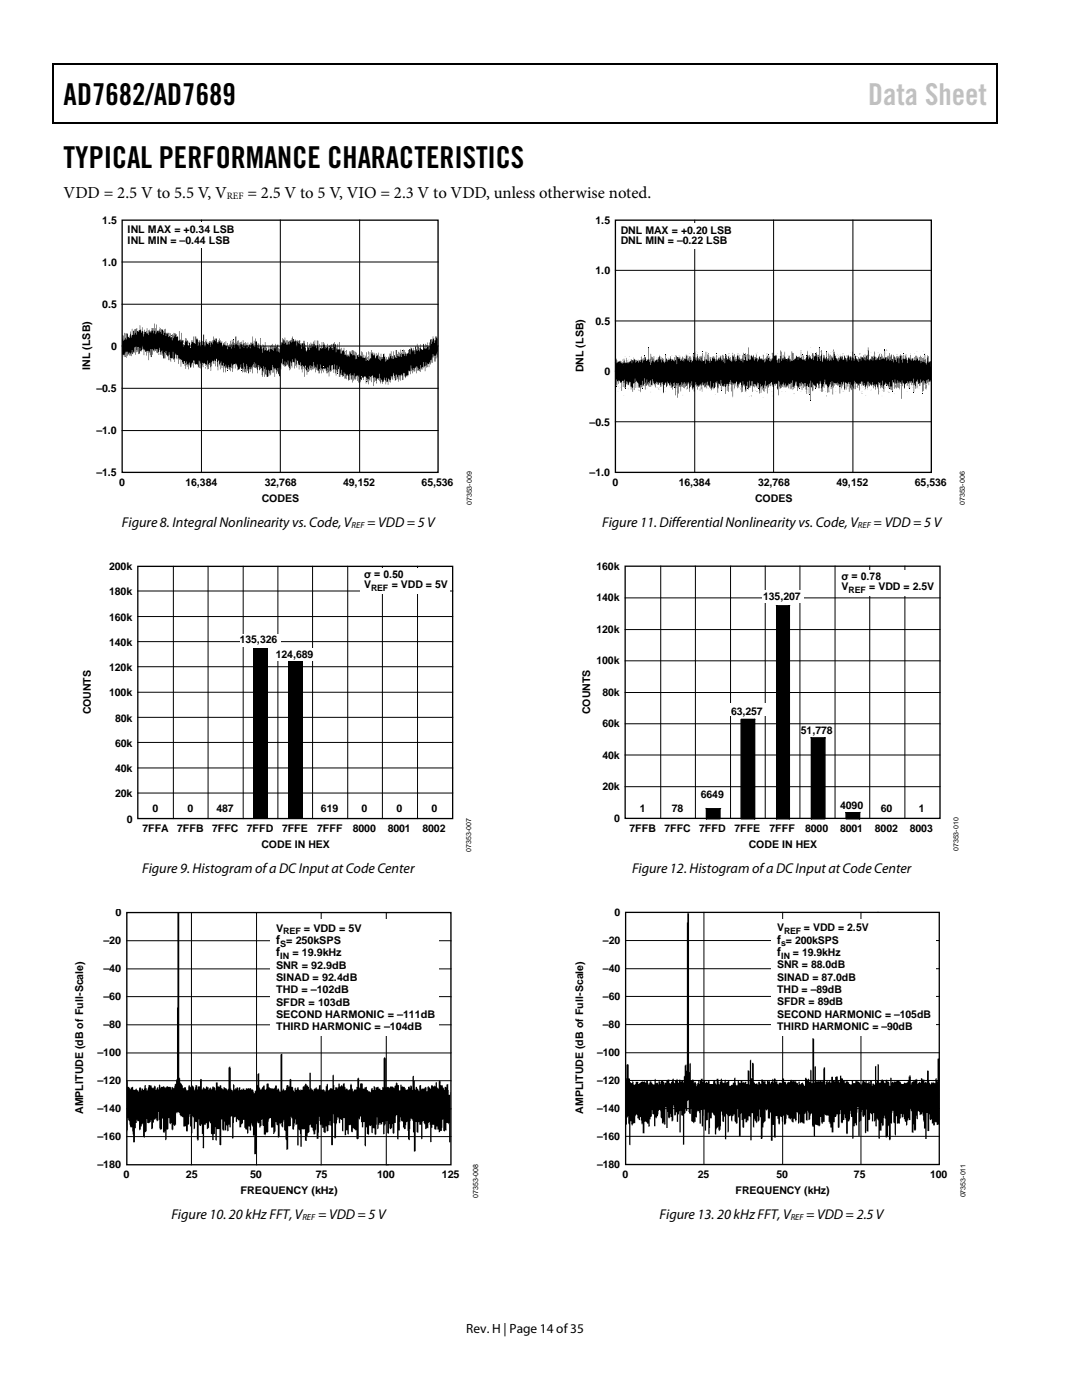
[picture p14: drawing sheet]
<svg xmlns="http://www.w3.org/2000/svg" width="216mm" height="279mm" viewBox="0 0 216 279" stroke-linecap="round" stroke-linejoin="round" font-family="sans-serif">
<defs><g id="words">
<g font-size="6">
<text x="12.7" y="20.9">AD7682/AD7689</text>
<text x="12.7" y="33.6">TYPICAL PERFORMANCE CHARACTERISTICS</text>
</g>
<text font-size="6" fill="#c1c1c1" x="173.2" y="20.9">Data Sheet</text>
<g font-size="3.3">
<text x="12.7" y="39.5">VDD = 2.5 V to 5.5 V, V</text>
<text x="49.4" y="39.5">= 2.5 V to 5 V, VIO = 2.3 V to VDD, unless otherwise noted.</text>
</g>
<g font-size="2.8">
<text x="24.3" y="105.2">Figure 8. Integral Nonlinearity vs. Code, V</text>
<text x="73.3" y="105.2">= VDD = 5 V</text>
<text x="120.1" y="105.2">Figure 11. Differential Nonlinearity vs. Code, V</text>
<text x="174.3" y="105.2">= VDD = 5 V</text>
<text x="28.4" y="174.3">Figure 9. Histogram of a DC Input at Code Center</text>
<text x="126.1" y="174.2">Figure 12. Histogram of a DC Input at Code Center</text>
<text x="34.2" y="243.4">Figure 10. 20 kHz FFT, V</text>
<text x="63.5" y="243.4">= VDD = 5 V</text>
<text x="131.6" y="243.3">Figure 13. 20 kHz FFT, V</text>
<text x="160.9" y="243.3">= VDD = 2.5V</text>
</g>
<text font-size="2.7" x="93" y="266">Rev. H | Page 14 of35</text>
<g font-size="2.5">
<text x="55.1" y="188.4">f</text>
<text x="55.1" y="190.9">f</text>
<text x="155" y="188.4">f</text>
<text x="155" y="190.8">f</text>
</g>
<text font-size="2.2" x="16.6" y="222.3" transform="rotate(-90 16.6 222.3)">AMPLITUDE (dB of Full-Scale)</text>
<g font-size="2.1">
<text x="20.4" y="44.7">1.5</text>
<text x="25.5" y="46.5">INL MAX = +0.34 LSB</text>
<text x="118.8" y="44.7">1.5</text>
<text x="123.9" y="46.7">DNL MAX = +0.20 LSB</text>
<text x="20.4" y="53.1">1.0</text>
<text x="25.5" y="48.6">INL MIN = –0.44 LSB</text>
<text x="123.9" y="48.8">DNL MIN = –0.22 LSB</text>
<text x="118.8" y="54.8">1.0</text>
<text x="20.4" y="61.5">0.5</text>
<text x="118.8" y="64.8">0.5</text>
<text x="22.2" y="69.9">0</text>
<text x="18" y="73.8" transform="rotate(-90 18 73.8)">INL (LSB)</text>
<text x="116.4" y="74.3" transform="rotate(-90 116.4 74.3)">DNL (LSB)</text>
<text x="120.6" y="74.9">0</text>
<text x="19.2" y="78.2">–0.5</text>
<text x="19.2" y="86.6">–1.0</text>
<text x="117.7" y="85">–0.5</text>
<text x="19.2" y="95">–1.5</text>
<text x="117.7" y="95">–1.0</text>
<text x="23.8" y="96.9">0</text>
<text x="37" y="96.9">16,384</text>
<text x="52.2" y="100.1">CODES</text>
<text x="52.8" y="96.9">32,768</text>
<text x="68.5" y="97">49,152</text>
<text x="84.1" y="97">65,536</text>
<text x="122.2" y="96.9">0</text>
<text x="135.4" y="96.9">16,384</text>
<text x="150.7" y="100.1">CODES</text>
<text x="151.3" y="96.9">32,768</text>
<text x="166.9" y="97">49,152</text>
<text x="182.6" y="97">65,536</text>
<text x="21.8" y="113.8">200k</text>
<text x="119" y="113.8">160k</text>
<text x="21.8" y="118.8">180k</text>
<text x="72.6" y="115.3">σ = 0.50</text>
<text x="72.6" y="117.4">V</text>
<text x="78.2" y="117.4">= VDD = 5V</text>
<text x="152.3" y="119.8">135,207</text>
<text x="167.9" y="115.7">σ = 0.78</text>
<text x="167.9" y="117.8">V</text>
<text x="173.4" y="117.8">= VDD = 2.5V</text>
<text x="21.8" y="123.9">160k</text>
<text x="119" y="120">140k</text>
<text x="21.8" y="128.9">140k</text>
<text x="47.9" y="128.4">135,326</text>
<text x="55" y="131.3">124,689</text>
<text x="119" y="126.3">120k</text>
<text x="21.8" y="133.9">120k</text>
<text x="119" y="132.6">100k</text>
<text x="18.1" y="142.6" transform="rotate(-90 18.1 142.6)">COUNTS</text>
<text x="21.8" y="139">100k</text>
<text x="117.8" y="142.5" transform="rotate(-90 117.8 142.5)">COUNTS</text>
<text x="120.2" y="138.9">80k</text>
<text x="145.9" y="142.7">63,257</text>
<text x="23" y="144">80k</text>
<text x="23" y="149">60k</text>
<text x="120.2" y="145.1">60k</text>
<text x="159.8" y="146.5">51,778</text>
<text x="23" y="154.1">40k</text>
<text x="120.2" y="151.4">40k</text>
<text x="23" y="159.1">20k</text>
<text x="120.2" y="157.7">20k</text>
<text x="139.9" y="159.3">6649</text>
<text x="167.7" y="161.4">4090</text>
<text x="25.3" y="164.2">0</text>
<text x="28.4" y="166">7FFA</text>
<text x="30.5" y="162.1">0</text>
<text x="35.4" y="166">7FFB</text>
<text x="37.4" y="162.1">0</text>
<text x="42.3" y="166">7FFC</text>
<text x="43.2" y="162.1">487</text>
<text x="49.3" y="166">7FFD</text>
<text x="56.3" y="166">7FFE</text>
<text x="63.3" y="166">7FFF</text>
<text x="64" y="162.1">619</text>
<text x="70.4" y="166">8000</text>
<text x="72.2" y="162.1">0</text>
<text x="77.4" y="166">8001</text>
<text x="79.1" y="162.1">0</text>
<text x="84.3" y="166">8002</text>
<text x="86.1" y="162.1">0</text>
<text x="122.5" y="164">0</text>
<text x="125.6" y="166">7FFB</text>
<text x="127.7" y="162.1">1</text>
<text x="132.6" y="166">7FFC</text>
<text x="134.1" y="162.1">78</text>
<text x="139.5" y="166">7FFD</text>
<text x="146.5" y="166">7FFE</text>
<text x="153.6" y="166">7FFF</text>
<text x="160.7" y="166">8000</text>
<text x="167.6" y="166">8001</text>
<text x="174.6" y="166">8002</text>
<text x="175.8" y="162.1">60</text>
<text x="181.6" y="166">8003</text>
<text x="183.3" y="162.1">1</text>
<text x="52.2" y="169.2">CODE IN HEX</text>
<text x="149.4" y="169.2">CODE IN HEX</text>
<text x="23" y="182.9">0</text>
<text x="55.1" y="185.9">V</text>
<text x="60.6" y="185.9">= VDD = 5V</text>
<text x="122.6" y="182.9">0</text>
<text x="155" y="185.9">V</text>
<text x="160.4" y="185.9">= VDD = 2.5V</text>
<text x="20.6" y="188.5">–20</text>
<text x="57.1" y="188.4">= 250kSPS</text>
<text x="58.4" y="190.9">= 19.9kHz</text>
<text x="120.3" y="188.4">–20</text>
<text x="156.8" y="188.4">= 200kSPS</text>
<text x="158.2" y="190.8">= 19.9kHz</text>
<text x="20.6" y="194.1">–40</text>
<text x="55.1" y="193.3">SNR = 92.9dB</text>
<text x="55.1" y="195.8">SINAD = 92.4dB</text>
<text x="120.3" y="194">–40</text>
<text x="155" y="193.3">SNR = 88.0dB</text>
<text x="155" y="195.7">SINAD = 87.0dB</text>
<text x="20.6" y="199.7">–60</text>
<text x="55.1" y="198.2">THD = –102dB</text>
<text x="55.1" y="200.7">SFDR = 103dB</text>
<text x="55.1" y="203.2">SECOND HARMONIC = –111dB</text>
<text x="120.3" y="199.6">–60</text>
<text x="155" y="198.2">THD = –89dB</text>
<text x="155" y="200.7">SFDR = 89dB</text>
<text x="155" y="203.1">SECOND HARMONIC = –105dB</text>
<text x="20.6" y="205.2">–80</text>
<text x="55.1" y="205.6">THIRD HARMONIC = –104dB</text>
<text x="120.3" y="205.2">–80</text>
<text x="155" y="205.6">THIRD HARMONIC = –90dB</text>
<text x="19.4" y="210.8">–100</text>
<text x="119.2" y="210.8">–100</text>
<text x="19.4" y="216.4">–120</text>
<text x="119.2" y="216.4">–120</text>
<text x="119.2" y="222">–140</text>
<text x="19.4" y="222">–140</text>
<text x="19.4" y="227.6">–160</text>
<text x="116.4" y="222.3" transform="rotate(-90 116.4 222.3)">AMPLITUDE (dB of Full-Scale)</text>
<text x="119.2" y="227.5">–160</text>
<text x="19.4" y="233.2">–180</text>
<text x="119.2" y="233.1">–180</text>
<text x="24.7" y="235.1">0</text>
<text x="37.1" y="235.1">25</text>
<text x="48" y="238.3">FREQUENCY (kHz)</text>
<text x="49.9" y="235.1">50</text>
<text x="63" y="235.1">75</text>
<text x="75.2" y="235.1">100</text>
<text x="88.2" y="235.1">125</text>
<text x="124.2" y="235">0</text>
<text x="139.3" y="235">25</text>
<text x="146.8" y="238.2">FREQUENCY (kHz)</text>
<text x="154.9" y="235">50</text>
<text x="170.4" y="235">75</text>
<text x="185.6" y="235">100</text>
</g>
<text font-size="1.9" x="45.3" y="39.7">REF</text>
<g font-size="1.8">
<text x="70.1" y="105.4">REF</text>
<text x="171.2" y="105.4">REF</text>
<text x="74" y="117.9">REF</text>
<text x="169.3" y="118.3">REF</text>
<text x="55.9" y="188.9">S</text>
<text x="55.9" y="191.4">IN</text>
<text x="56.5" y="186.5">REF</text>
<text x="155.9" y="188.9">s</text>
<text x="155.9" y="191.3">IN</text>
<text x="156.4" y="186.4">REF</text>
<text x="60.4" y="243.5">REF</text>
<text x="157.8" y="243.5">REF</text>
</g>
<g font-size="1.4">
<text x="94.1" y="100.9" transform="rotate(-90 94.1 100.9)">07353-009</text>
<text x="192.5" y="100.9" transform="rotate(-90 192.5 100.9)">07353-006</text>
<text x="94" y="169.9" transform="rotate(-90 94 169.9)">07353-007</text>
<text x="191.3" y="169.9" transform="rotate(-90 191.3 169.9)">07353-010</text>
<text x="95.4" y="239" transform="rotate(-90 95.4 239)">07353-008</text>
<text x="192.6" y="239" transform="rotate(-90 192.6 239)">07353-011</text>
</g>
</g></defs>
<path d="M10.5 12.7h.3v1h-.3zM10.5 12.7h.3v.3h-.3zM133.3 12.7h.3v.3h-.3zM198.8 12.7h.2v1h-.2zM198.8 12.7h.2v.3h-.2zM10.5 24.4h.3v.2h-.3zM133.1 24.4h.2v.2h-.2zM198.8 24.4h.2v.2h-.2z" fill="#000"/>
<path d="M10.7 13.7v10.7M10.8 12.8h122.5M133.6 12.8h65.2M198.9 13.7v10.7M10.8 24.5h188" fill="none" stroke="#000" stroke-width=".25"/>
<g fill="#000">
<path d="M31.7 70.5l.1 .3z" fill-rule="evenodd"/>
<path d="M31.8 65.4v.1z" fill-rule="evenodd"/>
<path d="M34.1 66.9h.2v.1h-.2z" fill-rule="evenodd"/>
<path d="M36.6 67.9l.1 .1v.4z" fill-rule="evenodd"/>
<path d="M24.4 66.9l.2 1.1v-1l.2 .8v-1.4l.1 1.3 .2-.4v-.8h.2v1.2v-1l.2-.2v.7h.2l.2 .3v-.5l.2-.8 .1 1.2 .1-1.8 .1 1.3h.2v-.9l.1 .1 .1 .7v-1.1l.2 .7v-.7l.1-.1 .2 1.2v-1.3l.1 .6 .2-.1 .1 .3v-.4h.2v-1l.1 1 .2-.2v.7l.1-.2v-.9l.1 .8a.57 .57 0 0 1 .2 .8v.3l.2-1.4 .1 .5h.2l.1-.2v.4h.1v-1l.1 1.1a.51 .51 0 0 0 .2-.7l.1 1v-1.1l.2 .5 .1-.2 .2 .2 .1-.8h.1v.5l.2-.5 .1 1 .2-1.9v1.5l.2-.6v1.2l.1-.4 .1-1.5v1.3l.4-.1-.1 .3h.2v-.7l.2 .7 .1-.8v1.1l.1-.9h.1l.2 .1 .1 1.1 .1-1.2 .1 .7h.2l.1-.8-.1 1.4h.2l.1-.6v.3l.1-.3h.2v.9l.2-.9v.6l.2 .1v-.6v.9l.3-.2v.7l.1-1.2 .3 .8v-1.1l.1 .1 .1 .7 .1-.7 .1 .8 .1-.6 .1 .5 .2-.1v.9l.2-.1 .1-1.8v1.8l.3-.2 .1 .5v-1.8v1.5l.2 .1 .1-.2v1.4h.1v-.6l.1 .3h.2l.1-1.5 .1 .8 .2-.7v.5l.2-.1 .1 1.2 .1-.2-.1-.7 .1 .2h.2v1h.2l.1-1.5 .1 .4h.1l.1-.4 .1 .5v-1.3l.1 1.4 .2-.1 .1-1.3 .1 1.5v-1.5v.6l.1-.1 .3 .1v1.4l.2-1.2 .1 .5 .1-.5v1.2l.2-1.1h.3v.8h.1l.1-2h.1l.1 2.3 .1-1.1 .2 1.1 .1-1.4v.7l.1-.2v.4h.2l.1-.2v.4l.2-.4v-.3h.2l-.1 1.1h.1v-1.1l.3 .3 .1-.5 .1 .8 .2-1.6v.7l.1 .1 .1-.3v.5h.1v-.5h.3l-.1 .7h.3v.3v-.7l.2 .4 .1-.8 .1 .9 .1-.5 .2 .5 .1-.3v1h.2l.1-.7v.4h.2v-.5l.2 .8 .1-1v1h.2l.1-.7v1.3l.1-.1v-.5l.5 .1v-1.2l.2 1.6 .1-1.8 .1 1.4 .2-1.4v1l.2-.4v.9h.1l.1-2.2h.1v1.6h.1l.2-.7 .1 .9 .1-1 .1 1.3 .1-.8v1.2l.1-1.3 .2 .3v-.4l.4 1v-1.3l.1 .6v.9l.1-1 .1 .7h.2l.1-.8 .2 1.2v-.6h.2l-.1-.5 .1 .8h.2v-.4l.1-.1 .2 .8v-1.1v.5l.2-.5 .2 .2v-1.5l.2 2 .1-1.1v1.2h.2v-1.7l.1 .7 .3-.1v1.2l.2-.9v.7l.2-.5-.1 .8 .2 .2 .1-2.2 .1 1.5 .1 .2h.1l.1 1.3 .1-1.7 .1 .7 .1-.5 .2 .2 .1 .8v-1.6v1.6l.2-.8 .1 .9 .3-.1-.1-.6 .2-.1-.1 .5h.2v.5l.1-1.1 .2-.1 .1 .7v-.9l.1 .9 .2 .2v-1.3v.6h.2l-.2 .1 .1 .7h.2l-.1-.9h.2v.4h.2v-.9v.6l.1-.1 .1 .1 .1 .9v-1.2l.2-.2v1.5l.2-.7v.9l.1-1.3 .3-.2v-.6l.1 .2 .2-.1v-1l.1 .5 .1-.2 .1 .9 .2-1.2 .1 1 .1-.5 .1 .1v.8h.1v-.9l.1 .8 .2-.7 .1 .7 .1-.7 .2 .2v-.4l.2 .6 .1-1.3 .1 1.1 .1-.1v-.4h.2v.5l.1-.5 .1 .4 .1-.2 .2 .2v1l.1-1.2 .2 .5 .1-.4v.6h.1v-.7h.2v.9h.2l.1-.3v1.1v-1.1a.31 .31 0 0 0 .4-.1 .31 .31 0 0 0-.1-.4l.1 1.2 .3-1.2v1.4h.1v-.6v1.3h.2v-.2h.1v-1.6l.1 1 .2-.1 .1 .7v-1.3l.3 .8v-1l.2 .9v-.7l.1 .1 .1 .4v-.2h.1l-.1-.3h.1v-.4h.1l.1 1 .1-1.3 .1 1 .3 .6 .1-1.6 .1 1 .1-.9 .1 1.9h.2v-1.3v.9l.2-.1 .1-.4 .1 .6v-1.3l.2 1.2 .2-1.2v.5v-.3l.2 .3v.8l.1-.4h.2v.2l.2-.1v-.7v.6l.2-.1 .1 .8v-.4h.2l-.1-.6 .2 .2 .1-.3v.4l.1 .3v-.8h.2v.7l.2 .5v-1.4l.2 .1 .1-.3v.9v-.5h.2l.1 1.6v-1l.3 .5v-1.2l.1 .1v1.1l.2-.1v-1.4h.1v1.6l.2-.3v1h.2v-1.2l.1 .7 .3-.2 .1-.5 .1 1.4h.1l.1-.2v.3l.2-1v1.3l.2-.6 .1 .5 .2-.2v-.8l.1 1.1v-1.1l.2 .5h.2v-.7v.9l.2 .1v-1v1l.1-1 .2 .2 .1 .9 .2-.8 .1 1.5v-1.3l.1 1.2v-.7h.3v.3l.1 .1v-.7l.1 .6h.2v-.3v.2h.2l.1-1v1.1l.2-.9v1.1l.2-.1v-.5v.6h.2v-.4h.1l.2 1 .1-1.7v1.2l.1 .4 .1-.1 .1 .2 .1-1v.9l.2-.3v-1.3l.1 1.2h.1l.1-1.6v.7h.2l.1-.3v.6h.2v-.5l.1 .5 .1-.3 .1 .9 .2-1v.6l.3-.1v-.2l.1 .8 .1-1.2 .1 1.4 .2-.5v.7l.1-1.4 .1 1.1 .1-.4h.1v.3h.2l-.1-1h.3v.6l.1 .1 .1-.2v1.1l.1-.9 .1 .7 .1-.3 .3 .1v-.6l.2 .3h.1l-.1-.9h.2v.4l.1 .1v-1l.1 1.4 .2-.5 .1 .6v-1.5l.1 1.5 .1-.7h.2l.1 .5 .1-1.5h.1v1.5l.1-.8 .1 .4 .2 .1v-.9l.1 1 .1-.8 .2 .8v-1.4l.1 1.5 .2-1.2 .1 .1v.4h.2v-.8l.1 1.2 .1-1.1 .2 .7 .1-.3v.8l.2-.6 .2 .1v-.7h.2l-.1 .5 .1-.1v-.6h.2v1v-.9h.2v-.5l.2 .3v.5l.2-.2v-.5l.2 .7 .2-.2v.8v-1.6h.2v.8h.1l.1-1.3 .1 1.4 .1-.9 .1 .1v.7l.2-.5 .1 .7 .1-1.4 .1 1h.2v.2l.2-.1v-1.2l.2 .1 .2 .9 .1-1 .1 1 .1-.1v-.7l.2 .4 .1-.5v.4h.2l-.1 .6 .2 .1-.1-1.4h.1l.1 .7 .1-1.4 .2 .9v-.9h.2l.1 .5v-1.1v.6l.2-.2 .1 .9v-.5h.2v-.8h.2v.4l.1-.4 .2 2-.1 2.2-.2-.7v.9l-.2-.5v1.1h-.2v-1.1h-.2l-.1 .3v-.7v1.8l-.1-1.1-.2 .9-.2-.3v.9l-.2-.5-.1 .1 .1 .9-.2-.1 .1-.5-.2-.2-.1 .8-.2-.4-.1 .5v-1.1l-.2 1.8-.1-1.1-.2 .4v-1.2l-.1 1.5h-.1v-.4h-.1v.4h-.1l-.2-.9-.1 1.4-.1-.6-.1 .4-.1-.1v-.4l-.2 .5-.1-.8v1.3l-.1-1.4h-.1v.3h-.2v.7l-.1-.6v.7l-.3-.7-.1 1-.1-1-.2 .6v-1.2v1.8l-.2-.7-.2 .1-.1 .8 .1-.8-.2-.1v1.1l-.1-.2-.1 .2-.2-.2-.1 .6-.1-1-.2 .6v-.7l-.2 1.5-.1-.9-.2-.3v.2h-.2v1.1l-.1-1.1-.2 .9-.1-.9-.1 1.3-.1-1-.1 .1v.4h-.1v-.9h-.1v1l-.2 .2v-.7l-.3-.9-.1 1.5v-.8l-.2 .6-.1-.7-.1 .1v1.3l-.1-.6-.2 .2v-.3l-.2-.1v1.2l-.1-.6-.3 .1v-.9l-.1 1.3-.2-1.3-.2 .4v.4h-.2v.4l-.2-.9-.3 .8v-1l-.2 .6-.1-1.5-.1 1.2v-.2h-.3v.9l-.1-.5h-.2l-.1-.7-.1 1-.1-1v1.8l-.2-2.2h-.1a.57 .57 0 0 0-.2 .8l-.1 .6v-1.1h-.1l-.1 .8-.2-1-.2 1.7-.1-1.1-.1 .3-.1-.5-.1 1.1v-1.4h-.4l-.1 .8v-.7l-.3 .2-.2 .8-.1-.6-.1 .8-.1-1.6-.2 1.6v-1.5h-.2v1.1l-.2-1.1-.1 .8-.1-.6-.1 .8-.2-1.4v1.5l-.1-1.1h-.1l-.1 1.5v-1.5l-.2 .1 .1 .7h-.2v-1.2l-.2 .4v1l-.1-1.2-.1 1.3-.1-1-.2-.3-.2 .2v.8l-.1-1.1h-.1v1h-.1v-1h-.1v-.3l-.1 .7-.2 .1-.1-.2-.1 .3v-1.4v1.1h-.2l-.1-.4-.1 .7-.1-2-.1 2v-1.6h-.1v.6l-.2 .3-.1-1.6-.2 2-.2-2.1-.1 1.6-.1-.8-.1 .2h-.1l-.1-1a.96 .96 0 0 0-.2 1.1v.2l-.1-.2-.1 .3-.2-1.3v2.2l-.2-1.7-.1 1.1-.1-.8-.1 .8-.1-1h-.2v.4l-.1-.4-.2 .2v-.2l-.2 .5v-.3l-.2-.1-.1 .9v-1l-.1 .4-.2-1.1v1.7h-.2l-.1-.7-.2 .2v-1.3l-.1 1.1-.2-.6-.1 1.1v-.9l-.2 .1-.2-1.3v1.5h-.1v-.5l-.2-.2v.9l-.1-.4-.2 .3-.1-1-.1 1.2-.1-.4v.6h-.2v-.8h-.1v1.4l-.1-.1v-.8h-.2l.1-.9-.2-.1v.7l-.1-.2-.1 1.8v-2.1h-.2l-.1 .3-.1-.6-.1 1.5v-1.3l-.3 .1 .1-.8-.1 .1v.4h-.2v.9l-.1-1.2-.1 .3a.63 .63 0 0 0-.2-.8l-.1 1.4-.1-1.6-.2 1.2-.1-1.5-.1 2v-1.2h-.3l-.1-.6v1.7l-.3-1v1.3l-.1-1.6-.2 1.8v-.9l-.2 .3v-1.3h-.1l-.1 .9h-.1v-.5l-.1-.1v.8h-.2l-.1-1-.1 1.1-.1-.5-.1 .3-.1-1.4v1.2l-.2-.1v-.3l-.1 .1v1.2h-.2l.1-.3h-.2v1.7l-.1-.1v-.3a.63 .63 0 0 1-.2-.9l-.1-.3v.6l-.3 .5v-.8l-.2-.3-.1 1.7v-1.7h-.2l.1 .8h-.2l.1-1-.2-.5v1.6l-.1-.5h-.2l-.1 .9-.1-.9-.1 1-.1-.9-.1 1.1-.1-1.3v1.4h-.3v-1.4h-.1l-.1 1.1-.1-1.6-.1 1.9v-1.6l-.2 .7-.1-1.2-.2 2.1v-.3l-.1-.1v-1.3l-.2 .1-.1-.4-.1 .7-.1-1-.2 .4v-.5v1.7l-.2-1.2-.2 .2-.1-1-.1 1a1.04 1.04 0 0 1-.2-1.2v1l-.1-.6-.2 .2v1.6l-.1-1.1-.2 .3v-.5l-.1 .4v.6l-.3-.9v1.2h-.2l.1-.7-.2-.1 .1 .3h-.2v-1.3l-.1 1.7-.1-.8-.1 .6-.2 .1v-1.1l-.2 1v-1.8l-.1 1.9h-.2l.1-.8-.3 .1v-.8h-.1l-.2 .9-.1-.1-.2 .3-.1-.7-.3-.6h-.1v.9l-.1-.8-.2-.1-.2 .2-.1 1.4v-1.3l-.2 .6v-.9l-.3 1.5v-.4h-.3l.1-.7-.1-.1v.3l-.3 .5-.3-.9-.1 1.5v-.8v-.4h-.3v-.7l-.1 1.9v-1.4h-.2l.1 .5-.2 .1-.1-1.4-.2 1.6-.2-1.7h-.2v1.9l-.2-2.3h-.2l-.1 .4v1.1l-.2-1.3-.1 .9v-.7l-.2 .6v-.5l-.2-.1v1.1l-.1-.8-.1 .1v1.6l-.1-1.6h-.2v.4l-.2-.1v.9l-.2 .1v-1.7l-.1 1.2-.1-.5-.2 .3v-.3l-.3-.3v.2h-.1v.7l-.1-.8-.1-.1-.1 .5-.2-.9v1.5l-.2-1.4-.1 1.4v-1.5l-.2 1.4-.1-.6-.4-.2-.1 .2-.2-.2v-.6h-.3l.1 1.4-.2-1.1v.6l-.2-.3v.7l-.3 .1-.1-1.1v.6l-.2-.3v1.1v-.9l-.2-.2-.1 .6v-1.1l-.3 1.5v-1.2l-.1 .6v-1h-.2v.6l-.2 .1-.2-.9a.96 .96 0 0 0-.1 1l-.1 .4v-1.5l-.3 .1-.1-.3-.1 1.2-.1-1.8h-.1l-.1 .8v-.9h-.1l-.1 .7-.1-.9-.1 1.7-.1-.8-.1 .3a.57 .57 0 0 1-.1-.8l-.1-.8v1.3h-.4v.7l-.1-.8-.1 .5v-1.1l-.2-.5-.1 1.6v-.9l-.3 .2v-.4l-.1 .1-.1-.9-.1 1.5h-.2v-1.2h-.1v1.3a.96 .96 0 0 1-.2-1l-.1 .4-.1-1.1-.1 .9-.1-.5-.2 .5v-1l-.1-.4-.1 1-.3 .1v-.8h-.2l-.1 .7v-.7l-.1 .3-.2-.4v.6l-.1-.3h-.2l-.1 .9v-1.1h-.1v1.5l-.2 .1-.1-1.6v1.2l-.2-.8-.2 1.8v-1.9v.4l-.1-.4h-.2l-.1 1v-.9l-.3 .1 .1-.2-.2-.2-.1 1.1v-1.1l-.1-.2-.2 .2v-.8l-.1 1.1-.1-.2v.2l-.3-.1v-.6v1.2l-.2 .1v-1.4l-.2-.1v1l-.1-1v.7l-.2 .4-.1-1.3v1.8l-.2-1.6-.1 1.2-.1-.2-.2 .5-.2-.8v1.2l-.1-.7-.2 .2v.4l-.1-.6-.1 .6v-.6l-.3 .4-.1-.6v.9l-.1 .3v-1.2h-.2v1l-.1 .1v-.7h-.1l-.2 .7v-.5h-.3zM64.5 73.1l.1 .1zM45.8 73.4l.1 .1zM65.3 73.4v.1zM72.1 75l.1 .3z" fill-rule="evenodd"/>
<path d="M45.8 68.6l.1 .5z" fill-rule="evenodd"/>
<path d="M46.5 67.7h.1z" fill-rule="evenodd"/>
<path d="M68.9 70.1l.1 .2z" fill-rule="evenodd"/>
<path d="M73.3 71.3l.1 .3z" fill-rule="evenodd"/>
<path d="M73.5 70.1l.1 .7z" fill-rule="evenodd"/>
<path d="M80.2 69.9l.1 .1z" fill-rule="evenodd"/>
<path d="M85.3 68.4h.1v.2z" fill-rule="evenodd"/>
<path d="M86 72.3v.2z" fill-rule="evenodd"/>
</g>
<path d="M64.5 73.1l.1 .1z" fill-rule="evenodd" fill="#fff"/>
<path d="M41 73.3l.1 .2z" fill-rule="evenodd" fill="#000"/>
<g fill="#fff">
<path d="M45.8 73.4l.1 .1z" fill-rule="evenodd"/>
<path d="M65.3 73.4v.1z" fill-rule="evenodd"/>
</g>
<g fill="#000">
<path d="M45.4 73.8l.1 .1z" fill-rule="evenodd"/>
<path d="M48.1 73.8l.1 .1z" fill-rule="evenodd"/>
<path d="M60.4 73.5l.1 .1z" fill-rule="evenodd"/>
<path d="M64.6 73.9v.4z" fill-rule="evenodd"/>
<path d="M67.3 74.6l.1 .1z" fill-rule="evenodd"/>
</g>
<path d="M72.1 75l.1 .3z" fill-rule="evenodd" fill="#fff"/>
<g fill="#000">
<path d="M73.2 76l.1 .1z" fill-rule="evenodd"/>
<path d="M77.7 76.1h.1z" fill-rule="evenodd"/>
<path d="M78.6 75.3l.1 .2z" fill-rule="evenodd"/>
</g>
<path d="M24.4 43.9h63v50.4h-63z" fill="none" stroke="#000" stroke-width=".26"/>
<path d="M24.4 52.3h63M40.2 43.9v50.4M55.9 43.9v50.4M71.8 43.9v50.4M24.4 77.5h63M24.4 69.1h63M24.4 60.7h63M24.4 85.9h63" fill="none" stroke="#000" stroke-width=".2"/>
<path d="M24.9 44.4h17.3v5.2h-17.3z" fill="#fff"/>
<path d="M50.5 129.5h2.8v34h-2.8zM57.5 132.1h2.9v31.4h-2.9z" fill="#000"/>
<path d="M27.5 113h62.8v50.4h-62.8z" fill="none" stroke="#000" stroke-width=".26"/>
<g fill="none" stroke="#000" stroke-width=".2">
<path d="M27.5 117.9h62.8M34.6 113v50.4M41.5 113v50.4M48.5 113v50.4M55.5 113v50.4M62.4 113v50.4M69.4 113v50.4M76.3 113v50.4M83.3 113v50.4M27.5 128.1h62.8M27.5 138.2h62.8M27.5 123h62.8"/>
<path d="M27.5 133.1h62.8M27.5 158.3h62.8M27.5 143.2h62.8M27.5 153.3h62.8M27.5 148.2h62.8"/>
</g>
<g fill="#fff">
<path d="M71.8 113.4h17.9v5.1h-17.9z"/>
<path d="M47.8 126.5h8.2v2.5h-8.2z"/>
<path d="M54.8 129.3h8v2.5h-8z"/>
<path d="M55.2 128.8h.5v.7h-.5z"/>
</g>
<path d="M35.4 182.1h.4v32a1.02 1.02 0 0 0 .1 1.1v.8l.6 .6v.6h.2v-.2h.4l.1 .6 .4-.1 .1-.9h.1l.1 .3h.2l.1 .5 .1-.8h.2v.2l.2 .2v.6l.2-.2 .1-.8h.3l.2 .8v-.5l.4-.1 .1-1.5 .3 .2v1.9h.2v-.4h.2l.1 .3h.3l.1-.5 .4 .2v.5l.3-.5 .2 .2v.2h.2l.1-.6h.2v.2a.4 .4 0 0 1 .4 .2 .4 .4 0 0 1 0 .4l.1-1.6h.3v.8l.4 .1v-.3h.3l.1 .6 .2 .1v.1h.2v-.4h.3v.2h.2l.3 .4 .2-.4v-4.2h.2v-.1h.2v.2v4.2l.1 .2h.3v.3l.1-1.4a.58 .58 0 0 1 .3 .8v.2h.2v-.2l.2 .1v-.3h.3l.1 .6 .1-.6h.2v.5h.2l.1-.1 .2 .1v-.2h.4v.2h.2l.1-.3h1v.2l.5 .1 .1 .7 .1-.4 .3-.2 .1-1a.95 .95 0 0 0 .2-1v-1.2l.1-.2h.2v2.2a.57 .57 0 0 0 .2 .8v.2h.3l.1-.4h.2v-.4h.3v.8l.2 .1 .2-.2v-1l.3-.1 .1 .8h.2v.2l.9 .1 .2-.7h.4v.9v-.2h.4l.1 .6h.2l.1-7.6h.2v7.3l.2-.3 .2 .3h.4l.1-1h.4v.3l.2-.1 .1-1.5 .2 .1v1.5l.4 .1v.6h.2v.3l.2-.9 .1 .2v.3h.2l.1-.5h.3v.4l.3 .2 .1-.2 .4 .1v-.6l.4-.1v-.5h.3l.1 .3h.3l.2 .8v-3.3h.3v.9a4.4 4.4 0 0 0 .2 2.4l.3 .1 .1 .3v-.5h.3l.1-.3h.2v.3l.3 .1 .1-.8h.4v.8l.4 .1a.21 .21 0 0 1 .2-.1 .21 .21 0 0 1 .2 .2l.1 .3 .1-1.1h.2l.1-.5 .1 .1v1.2l.4-.2 .1-.2 .4 .1 .1-2.9 .2 .2 .1 2.9h.2v-.5h.3l.1 .3v-.3h.2l.1-.8 .2 .1v.5h.3v-.2l.3 .2v-.5l.4-.1v.7l.2 .1v.4l.1-.1h.2l.1 .3 .2-.1a.61 .61 0 0 0 .3-.9l.1-.3a.8 .8 0 0 1 .2 1h.2v.5h.2l.1-.4h.4v-.5h.2l.1-1.8 .3 .1 .1 2v-.9l.2-.1a.44 .44 0 0 1 .4 .2 .44 .44 0 0 1 0 .5v.4h.4v-.3l.4-.1v.6l.8 .5 .1-.8h.3v.3h.2v-.7h.2v.7l.1-.5 .4-.1h.2v.4h.4v.2h.4v-.5h.2v-5.8l.1-.2h.3l.1 6 .5-.1 .2 .3 .2-.4 .4 .1v-.1l.4 .4 .1-.6h.2v-.4l.2-.2 .1 .6h.3v1h.3v-.2a.95 .95 0 0 1 .2-1v.5l.3-.1v.1h.4l.2 .6 .4-.1a.4 .4 0 0 1 .3-.6l.2 .4v-.6h.2l.2 .9v-2.7l.3-.1 .3 2.8v-.6h.3v.4h.2l.3 .5v-1.2h.3l.1 .8 .1-.1h.5l.2-.4 .2 .1v.8h.2v-.2a.57 .57 0 0 1 .2-.8l.1 .2h.2v.3h.2l.1-.7h.3v.2h.2v-.2l.3 .2v-.8l.2-.1 .1 1.1 .3 .3v-1.5l.3-.1 .1 .2v.7h.5v.4l.2 .2v.3l.1-.6 .4 .1v-.6h.3l.1 2.1h.3v-.4l.1-.1v10h-.3l.1-3.7-.2-.1-.1 .2-.1-.3h-.2v1.5h-.2l-.1 .2-.4-.1v-2.3l-.1 .1-.1 2.2h-.4v.3h-.3v-.6h-.2v-.6h-.2v.6h-.4l-.1-.9h-.4l.1 .6h-.2v2.7l-.1 .2a.87 .87 0 0 1-.2-1l-.1-3.1-.2 .2v1.1l-.3-.1-.1 .2h-.3v-.9h-.1l-.1-.6h-.3v3.5l-.1 .1-.2-.1v-2.8h-.3v-.6h-.2v2.1h-.3l-.1-2.1h-.2v5.5a.26 .26 0 0 1 0 .3 .26 .26 0 0 1-.3 0v-3.7h-.2l-.1-2.6-.3-.2-.1 .6-.1 3.7-.4-.1-.1-3.6-.3 .1v1.4h-.4v-.2l-.2-.2v-1.1h-.3l-.1-.8-.2 1.1v1.5h-.3v1.8h-.3v-4.9h-.1l-.1 .3v1.3h-.3l-.1 2.2-.3-.2v-1.8v.8l-.2 .2a.49 .49 0 0 1-.4-.8v-.2l-.1 1.8-.2 .2v-.2h-.1v-2.3h-.3v.6l-.3 .1 .1 1.8-.2 .1a.95 .95 0 0 1-.2-1.1v-1.4h-.1v.5l-.2 .1h-.2v-.4h-.2v.4h-.2l.1 .6-.1 .2h-.2l-.1-2.3-.1 3.4h-.2v.2l-.2-.2v-1.2h-.3v.9l-.3-.1v-1.5l-.1 .2h-.3v-.2l-.1 2.1-.2-.3h-.2v-1.3h-.2v3.8a.39 .39 0 0 1-.2-.6v-4.3h-.3v1.1h-.3v-1.1h-.2l.1-1-.2-.1-.1 .6-.2-.2v4.1h-.5v-1.7h-.2v-.2l-.5-.2v.8h-.3l-.1-1.5h-.4v1.9a.58 .58 0 0 1-.3-.8h-.2v1h-.3v-3.5h-.3v2.7h-.2l-.1-2.3-.3-.1v.7l-.2 .1-.1-1-.1-.2h-.2l-.1 1.1-.1 .3v2a.57 .57 0 0 1-.2 .8h-.2v-3a.95 .95 0 0 1-.2-1.1l-.1-.7-.1 6.2-.2-.1v-3.8l-.2-.2v-.7l-.1 .7h-.3v1.2l-.3 .1v-1h-.2v1.2l-.3 .1v-.1l-.2-.1v-.7a.45 .45 0 0 1-.2-.7l-.3 .1-.2-.1 .1-.7h-.2l-.1-.9-.1 4.4h-.3l-.1-3v1.1a.51 .51 0 0 0-.2 .7l-.1 .3h-.2l-.2-1.3-.4-.1v-.5h-.2l-.1 1.5-.3 .1v.6h-.2v1l-.4-.1 .1-2.1-.1-.2h-.6v3.6h-.3v-1.2a4.1 4.1 0 0 0-.2-2.2l-.1-.1v3.2h-.3v-4.2l-.4 .1v-1.1l-.2 2-.4-.1v-1.2a.87 .87 0 0 0-.2-1l-.1-.2v1.8h-.5v4.7l-.2 .1h-.2l-.1-3.8-.3-.1v-2.1l-.2 .3v1.2l-.3-.2v-.7l-.2 .3-.2-.2-.1 2.8h-.3v-2.5h-.2v-.6h-.2v1.8l-.3 .6h-.2v-1.3h-.4v-1.9l-.4 .1-.2 .6v2.2h-.3l-.2 .6h-.2v-.2h-.2v-1.7l-.2-.2-.1-1.1-.2 .1 .1 .3a.87 .87 0 0 1-.2 1l-.1 .3-.2-.1v-.9l-.2 .1-.2-.4v4.8a.57 .57 0 0 1-.2 .8v.9h-.4v-3.7l-.2 .1v-1.9h-.2l-.1-.6-.1 1.4h-.3v-.8h-.2v1.3l-.2 .2-.1-.9h-.3l-.1-.3h-.1v-1.6h-.3a.62 .62 0 0 1-.4 .9v.6h-.3v-1.4l-.5-.2v.5h-.2l-.1-1-.3 .1-.1 4.2-.2 .1-.1-.2v-4.3l-.3 .1v2.1h-.2v-.5h-.2v1.1l-.1 .2-.2-.1-.1-1.2-.1 .2v.9h-.3v-1.8l-.1 1.8h-.3l-.1-2.2h-.1v5.1l-.2 .1-.2-.1v-3.2h-.5v2.3h-.2l-.2-2.6v1.3h-.3l.1 1.2h-.3v-1.1l-.3-.1v-2.1l-.2-.1-.1-.3-.1 1.3-.4 .2-.1-1.2-.1 .4h-.4v4.6l-.2 .1-.1-.2 .1-2.7h-.2v-1.9l-.2 .3-.4-.2v-1.1l-.1 4.2h-.2l-.2-.3 .1-3.4-.4-.1v1.4l-.2 .1v-2.3l-.3-.2-.1 3.5-.2-.2v-1.3h-.2v-2.4l-.1 .5v1.5l-.3 .1v1.3h-.4v-1.1l-.5 .1v-1a.87 .87 0 0 0-.2-.9l-.4-.1-.2-.8-.4-.1v.3l-.3-.2v2.5h-.1v.2h-.2l-.2-.2v.9h-.2v.2a.57 .57 0 0 1-.2-.8v-.7l-.1 .3-.3-.2v-1.1h-.2v2.2l-.4 .1v1.6a.35 .35 0 0 1-.2 .5v-1.7l-.1 .2h-.4v-2.8h-.2v2.1l-.4 .1-.1-.2-.1-3.3-.1 .1v1.6l-.3 .2-.1-.7-.1 .3h-.4l-.3 1.9h-.2v-1.7l-.1 .3-.5 .3-.2-.1-.1-.8-.1 .2 .1 2.3a.67 .67 0 0 0-.4 .9v.3h-.2a.87 .87 0 0 1-.2-1v-1.8l-.2 .2v.4h-.2v.6l-.3 .2-.1-1.8h-.3v-.3l-.1 .6h-.2v1a.95 .95 0 0 0-.2 1v1.9h-.3l-.2-3h-.4l-.1-.2-.1-1-.2-.2v-.5l-.1 2.5-.2 .2v-10h.2v1.1l.3 .1 .1 .4 .2-.1v-.3l.5-.1 .1 .6h.2l.2-.2h.2v.2l.3 .1 .1 .3v-.7l.2-.2a.46 .46 0 0 1 .3 .6l.1-.3h.2v.2h.2l.2-.9h.2l.1 1h.3l.1-1h.3a.4 .4 0 0 1 .4 .4l.3 .2 .3-.6v.2h.2v.7l.2-.1v-.4h.3l.1 .4v-.8l.2-.2 .1 .8 .1-.3h.4l.1-.1 .5 .4v-.3l.4-.1v.1h.6l.1 .5 .1-.5 .5 .3 .1-.8 .2-.1v-.6l.2-.4z" fill-rule="evenodd" fill="#000"/>
<path d="M25.3 182.1h64.7v50.4h-64.7z" fill="none" stroke="#000" stroke-width=".27"/>
<g fill="none" stroke="#000" stroke-width=".2">
<path d="M25.3 193.4h64.7M25.3 187.7h64.7M25.3 198.9h64.7M38.2 182.1v50.4M51.2 182.1v50.4M64.1 182.1v50.4M77.1 182.1v50.4M77.3 182.1h.1M25.3 204.5h64.7M25.3 215.7h64.7M25.3 210.1h64.7M25.3 226.8h64.7"/>
<path d="M25.3 221.3h64.7M77.3 232.5h.1"/>
</g>
<path d="M53.9 183.4h33.6v23.2h-33.6z" fill="#fff"/>
<path d="M129.4 69.2l.1 .1zM163.4 69.2l.1 .1z" fill="#000"/>
<g fill="#000">
<path d="M122.9 71.6v.9l.2-.9v.9v-.6v.5l.2-.2v.5l.1-1.1v.6l.1-.2 .1 .5 .1-.4v.5l.1-.6v.8l.1-.8v.3l.1-.2 .1 .6 .1-.7v.3l.2-.2 .1 .8v-1.3l.1 .9v-.6l.1 .5v-1.3l.1 1.5 .1-.9 .1 .7 .1-.6v.7l.1-.5v.3l.1-.3 .1 .5v-.7v.4l.1 .2 .1-.1v-1.1v.9h.2v-.4v.3l.3-.3v.8v-.6h.2l.1 .2v-.5v.2l.2-.2v1.2v-1.1l.1 .3 .1-.4v.8v-.6l.2 .1v-.3v.6l.1 .1 .1-.3 .1 .3 .1-.5 .1 .6v-.8v.5l.1-.1v.3l.1-.4v.5v-.6l.2 .4v-.9l.1 .7 .1-.8 .1 1.2 .1-.9v.5l.2-.5 .1 .5 .1-.9v.8l.1-.6 .2 1.1 .1-.6h.2v.3l.1-.4 .1-2.4v2.6l.1-.1 .1 .7v-.9v1.2l.2-2.2 .1 2 .2-1.3 .2 .9v-1.1l.1 1.2 .1-.4 .1 .2 .3-.3v.3l.1-.8 .2 1 .1-1 .1 .9 .1-1.4 .1 1.1 .1-.7v.4l.1-.4v.1v1l.3-.9v.9v-.4l.1-.2 .1 .4 .1-.5v.6l.1 .3 .2-1.7v1.4l.1-1.3 .2 1.4v-.5l.2 .3v-.8v.5l.1 .1 .1-.4v.3l.1-.1 .1 .2 .1-.8 .1 .9v-.3l.2 .3v-1.1v.7l.1 .4 .1-.7v.6l.1-.2 .1 .3 .1-.7 .1 .8 .1-1.2v1l.1-1v1.2l.1-1 .1 1.6v-1.4h.3l.1 .3v-.7v1l.1-.9 .1 .2v.8l.2-.4 .1 .4 .1-.5 .1 .5v-.8v.7l.1-.6v.6l.1-.3 .1 .5 .1-.9v.4l.2-.1v-.2l.1 .9v-1.4l.1 .2v1v-.3l.2 .3 .1-1v1l.1 .2 .1-1 .1 1v-1.6l.1 .7v-.2v.8l.2-.6 .2 1 .1-1.3 .1 1v-.9l.1 .6v-1.1l.1 1.1 .1-1.4 .1 1.8v-.8l.2 .5v-1.7v1.9l.2-1.4 .1 1.2v-1.2v1.1l.1 .4 .1-.7v1.1l.1-1.2 .1 .4 .1-.6 .2 .9v-1v.6l.1-.5 .1 1 .1-1.6v1.4l.1-.7v.8h.2v-1l.1 1v-1.1l.2 1.7v-2.4l.1 1.8v-.3l.2 .1 .1-1.4v1.6l.1-.2v.2l.1-1.2 .1 1.3 .1-.9v1.2l.1-1.1 .2 .8 .1-.6 .1 .5v-.7v.5l.1-.3v-.5l.1 .6 .1-.5 .2 .6v-.4l.2 .3v-.3v.8v-.9l.1 .8 .1-1.2v.8l.1-.4v.7l.1-.2 .1 .3 .1-.7v.7l.1-1v.8l.1-.5 .1 .2v-.5v.2l.2-.2v1.5l.1-.9 .2 .3 .1-1.1v1.4l.1-1.2 .1 1.3 .1-.7 .1 .9v-1.7l.1 .3 .2-.3-.1 .9 .1-.3v.6l.1-.9v.5l.1-.3 .1 .4v-1.1v.6l.2-.2v.8l.2-.8v1l.1-.7 .1 .8 .1-.5 .1 .5 .1-1.3 .2 .5v-.6l.1 1.3v-1.4l.1 .1 .1 1.4 .1-.8 .1 .4 .1-.5 .1 .8 .1-1.4 .2 1.2 .1-1v1.5v-1l.1 .7 .1-1.1v.7l.2 .4v-.4v.4l.2-1.2 .2 1.5v-1.8l.2 1.4h.1l.2-1.4v1.4l.1-1.1v1.2l.1-.4 .1 .4v-1.1v1.1l.2-1.4v1.4v-2.7v2.3l.2-.8v1.1l.1-.2 .1 .2 .1-.1v.3l.1-1.4 .1 .3 .1-.3v.6l.1-.1v.4v-.5l.1 .5 .1-.8v1.1l.1-.4 .1 .5v-.7l.1 .6 .1-1.3 .1 .9 .2-.1v-1v1.7l.1-.6 .2 .4 .1-.8v.6l.1-.6 .1 .7 .1-.2 .2 .2 .1-.6 .1 .4v-.8v1.1l.1-1.1v1.2l.1-1.2v1.2l.1-.4 .1 .7v-1.9l.1 1.7 .2-1.2 .1 .8v-1.1v1.4v-1l.2 .8 .1-1v1.2v-.6l.1 .5 .1-.5 .1 .6 .1-.9v1a1.69 1.69 0 0 0 .3-1.5l.1 1 .1-1.1v1.2l.2-1.1v1v-.6l.1 .4 .1-.4v1l.1-.9v1.2l.1-1.4v1.5v-1.6l.1 .3 .1-.1v.9l.2 .5v-1.9v1.6l.1-.6v.5l.1-.4 .1 .8 .1-1.7 .1 1.5v-1.3l.2 .1v-1v2l.1-1.4 .1 1.4 .2-1.2 .2 1.2 .1-1.9 .1 1.5 .1-.4v.2a.27 .27 0 0 0 0 .3 .27 .27 0 0 0 .3 .2v.3l.1-1.4 .1 1 .1-.9v.8l.2-.7 .1 1.1 .1-1.2v1l.1-.6 .1 .7v-1.9l.1 1.5v-1.2v1.6l.1-1.5 .1 1.4 .1-.4v.4l.1-.3 .1 .2 .1-.5 .1 .3v-.6v.4v-.3l.2-.1v.9v-.6l.1 .2 .1-.3 .1 .6v-.5l.1 .3 .1-.4v.7v-.7v.3l.1-.2 .2 .1v-.2l.1 .4v-1.2v.9l.2-.5v1l.2-.1v-.7v1l.1-1.2v.9l.1-.4v.5l.2 .2 .2-1 .1 .8v-1l.1 .5v-1.2l.1 1.4 .1-.6 .1 .8 .2-.9 .1 1.1v-2.6l.1 2.4 .1-.8 .1 .7v-.8l.1 .7 .1-1v2v-2l.2 1.4v-1l.1 .6 .1-.4 .1 .4-.1-.9 .1 .5 .2-.5v.6l.1-.9v1.6l.1-.7 .1 .9v-1.3v1.2l.3-2.7v2.4l.1-.1 .1-1.1 .1 1.5v-1.8l.1 .8v-1.1v2.1l.1-1.3 .1 1.6 .1-1.8 .1 1.5v-1.2l.1 1 .1-.9 .1 1v-.6l.2 .4v-1.5l.2 1.8 .1-.9v.5l.2-.2v-1.1l.1 1.5v-1.1l.1 1.3v-1.2l.2 1 .1-1.4v1.6l.1-.9 .2 .2v-.4v.6v-1.4v1.1l.2-1v1.7l.1-1.7 .1 .5 .1-.5v.9l.1-.3 .1 .6v-.5l.1 1.1 .1-.9 .1 .9v-1.4l.1 1.5 .1-1.1v.4l.2-.3v.7l.1-1.2v.7h.1l.1-.3v.6l.1-.5 .1 .4v-.2l.1 .2 .1-.9v1.3l.1-.5v.4v-.9v.8l.2-.8 .1 1 .1-.6v.7l.1-.9v.7l.1-.8v.5l.1-.4v1v-.8l.1-.3 .1 .3 .1-.5 .1 1 .1-1.2 .1 1.2 .1-1.5v.8l.1-.1v.3l.1-.1 .1 .8 .1-1.8 .3 1.8 .1-.3v.1l.1-1v.8l.1-.6 .1 .9 .2-.7v.5l.2 .3 .1-.7 .1 .9v-.9v.2l.2 .1v-.9v.9l.2-.5v.9l.1-.8 .1 .1v.6v-.6l.1 .3 .1-.3v.4v-.8l.1 .7 .1-.1 .1 .4 .1-1.2 .2 1.3v-1.1l.2 .2 .1 .6v-1.8l.1 1.8 .1-2.4 .1 2.7v-1.2l.1 1.2 .2-.4v-.4l.1 .5v-1.3v1.4l.1-.6 .1 .1 .1-.2 .1 .9 .3-1.9v1.1l.1-.7 .1 1.4 .1-.6 .1 .6 .1-.6v.2h.2v-1.2l.1 1.6v-.6l.2 .5v-1.2l.1 1.4 .1-1.5v.7l.2-.6v1.1l.2-.8v.7h.2v-.8v1.2l.1-.5v.4v-.2l.1 .1v-1.9l.1 1.4h.1v.4l.1-1.2 .2 1.5v-2.1l.1 2.6 .2-1.5 .2 1v-1.5l.2 1.4v-1l.1 .9 .1-1.1v1.4l.1-.8v.3l.2 .1 .1-.9v1.5l.2-1.2v.7l.2-.5 .1 .9 .2-1.4v.7l.2-.4v.9v-.5v.2l.1-.5 .1 1.3v-1l.2-.5v1l.2-1.8 .1 1.6 .1-.8v1.4l.2-.8h.1v.3v-1.1l.2 1.1 .1-1v.7l.1-.8 .2 .6v-.5l.1 1 .1-.6v1.2l.1-1.2 .1 .4 .1-.4v.6v-.6l.1 .5 .1-.2v.1v-.9l.1 1.1 .1-.2 .1 .3v-.4l.2-.2-.1 .3 .2-.2 .1 .6 .2-1.6v1.4l.2-.9-.1 1h.2v-.7v.7l.1-1.9 .1 1.8 .1-.8 .1 .9 .2-.1v.2l.1-.8 .1 .7 .1-1 .1 1.5v-1.2l.2 .7 .1-.8v1l.1-.2 .1 .2v-2.2v2l.1-.2 .1 .5 .1-1.5 .2 2 .1-.6 .1 .2v-1.1l.1 .4-.1-.8 .1 1.2 .2-1v1.3l.1-.3 .2 .2 .1-.7 .1 1.5v3l-.1 .1v.7v-1l-.3 .4v-.6l-.1 .6-.1-.7v1.1l-.2-1v1.8l-.1-1.6-.2 1.8v-2.1l-.1 1.8v-1l-.2-.3-.1 .7v-.9l-.1 2.3-.1-2.2-.1 .7v-.4l-.3 .1v.2v-.9l-.1 1.4-.1-1.2-.1 1.6-.1-1.3-.1 .4-.1-.4v1v-1.5l-.1 1.8-.1-1.4-.1 .7v-.6l-.1 1.4-.2-1.2-.1 1.8-.1-2.6-.2 1.7v-.9h-.1l-.1 .8v-1.1l-.1 .6-.1-.6-.1 1.2v-.9l-.1 .2-.1-.5v1.4v-1.1l-.1 .6v-.4l-.2 .4-.1-.9v2.1v-1.8l-.1 .4-.1-.6-.1 .6v-.2l-.1 .1v-.7v1.4l-.1-.3-.1 .5v-1.3l-.1 1.2v-1.1l-.1 .7-.1-.9-.1 .9-.1-1.2v3.7l-.1-3.3-.1 .7v-.5l-.2-.1-.1 1.2v-1.5l-.2 1.3 .1-1.1-.1 .1v-.3l-.1 1.2-.1-1.4-.2 3.4v-2.9l-.2 .2v-.9l-.1 2.9v-2.1l-.1 .2-.1-.3v.7l-.1-.8v1.1v-1.5l-.1 2.1-.1-2.1-.1 1.9-.2-1.5v1.5l-.1-1.8-.1 1.5-.1-.8-.1 .8-.1-.4v1.1v-1.6l-.1 .7-.1-.9v.6v-.5l-.2 .4v-1.1l-.2 1.7v-.7h-.2v-.4l-.1 1.8v-1.1v.6l-.2-1.7-.1 3.1-.1-2.2-.1 .3-.1-.2-.1 .5v-1.1l-.1 1.7-.1-1.8-.2 2.4v-2.3v.8l-.1-.5-.1 .8v-.7l-.2-.1v-.4l-.1 1.5-.1-1.1v.4l-.1-.5-.1 .5-.1-.3-.1 .7-.1-1.2-.1 .6v-.8l-.1 1.7-.1-1v1.1l-.1-1.5v.2l-.2-.2v.7l-.1-.1v.1v-.9l-.2 .8-.1-.8v1.6l-.2-1.3v.5l-.1-.5-.1 .6v1.9v-1.3l-.1 .1v-.6v.6v-.9l-.2-.5-.1 .6v-.9l-.1 1.3v-1.2l-.2 .6v1.3l-.1-2v2.2v-2l-.1 1.2v-.9h-.2v1.3l-.1-1.4-.2 .8-.1-.8-.1 .9v-.8l-.1 .6-.1-.6v.6l-.1-.8-.1 1.3v-1.4l-.1 .8-.1-1.1v1.7l-.1-.7-.1 .5v-1.2l-.1 1-.1-.5-.1 .3v.6l-.1-.9-.1 1-.1-.4-.1-1.1-.1 1.9-.2-1.9-.1 1.3-.1-1-.1 .7v-.8v.6l-.1-.7v1.4l-.2-1.5-.2 1.5-.2-1.4v1.8v-2v.9l-.1-.2v1.2v-1.5l-.1 .5h-.1v.7l-.1-1.5-.1-.1v.5l-.1-.2v.7l-.1-.9v2.2l-.1-2.1-.1 .7-.1-.9-.2 1.6v-1.4l-.2 .4v-.6l-.1 1.1v-.8l-.1 .3v-.4h-.2l-.1 .6-.1-.6-.1 2.3-.1-1.7v1.5v-2.4l-.2 2-.2-1.8-.1 .8h-.1v1l-.1-1.3v1.5v-1.1l-.1 .5-.1-.8v1.5l-.2-2.3-.1 2.9v-2.2l-.1 .2-.1-.4v1.6l-.1-2.5v1.6l-.1-1v1.1l-.1-1-.1 .2v1.3l-.1-1.5-.1 1.8-.2-1.5v1.5l-.1-1.8-.1 1.6v-2l-.1 1.5-.1-.9-.2 .9v-1.1l-.1 1v-1l-.1 .5-.1-.4-.1 .8v-1.1v1.1l-.2-.3-.1 .5v-.9l-.1 .5v-.7l-.1 .9-.1-.5-.1 1.3-.1-1.7-.2 1-.1-1.4-.1 3.9-.1-3.4-.1 2-.2-2.1-.1 1.4v-1.1l-.1 1-.1-.6v1.5v-1.6l-.2 1.2v-1.8l-.1 1.2-.2-1.3v.8l-.1 .2-.1-.6v.7v-.9h-.2l-.1 1.3-.2-1.5v1.9v-1.7l-.1 .6h-.1l-.1 .1v-.8l-.2 1.3-.1-1.8v2.1l-.1-1.6-.1 .7v-.9v.8l-.2-.8v1.2l-.1-1.2-.2 2.4v-1.6l-.1 1.6v-1.4l-.2 .5v-1.8l-.1 1.8-.1-1.3-.1 .1-.1-.1-.1 1.3-.1-1.1-.1 .5-.1-.4v1.1l-.1-1.6v.7l-.1-.1-.1 .4-.2-.2-.1 .8-.1-.5v.9v-1.7l-.1 .3v.5l-.1-.9v.9l-.1-.9-.1 .7-.1-.6v.7l-.2-.6v1.6l-.1-1.7v.5v.2l-.1-.5-.1 .8v-1.1l-.1 1.2-.2-1.4v2.7l-.1-2.9-.1 1.8v-1l-.1 .8v-1.1l-.1 .8v-.7l-.1-.1-.1 .2v-.4v.7l-.1-.5-.1 .5-.1-.5-.1 .6-.1-.8v.9l-.1-1-.1 2.9-.1-2.8-.1 .7v-.7l-.2 .1 .1 .9-.3-.7v1.2v-1.2l-.2 .7v-1.3v1l-.1-.4-.2 1.9v-2.5v1.1l-.1-.1v.9l-.2-1.9v1.3l-.1-.8-.1 .3v1.4l-.1-1.7v1.5l-.1-1v.4v2l-.1-2.9v1.3l-.1-.7-.1 .4-.1-.4v1.3l-.1-2-.2 2-.1-1.6v1.7l-.1-2.1-.2 .3-.1-.3-.1 1.7v-1.1l-.2 .1v-.4l-.1 1v-1.1l-.1 .7-.2-.7v1.3l-.1-1.4-.2 1.7v-2.1v.3l-.1-.3-.1 2.9v-2l-.1 .2-.1-.2-.1 .4v-1.4l-.1 3.2v-1.9l-.1-.2-.1 .7-.1-1.7v1.3l-.1-.9v.6l-.1-.2-.1 .1v1.3l-.1-1.2v.7l-.2 .4v-1.5v-.3l-.1 .7-.1-.8-.1 .7v-.9l-.1 2.1-.1-1.6v.7l-.2-.4v1.4v-2l-.1 .8-.1-.7v1.1v-1.1l-.1 .9v-.7l-.2 .3v.4l-.2-.7v.9v-1.5l-.1 1.1v-.9l-.1 .9-.1-.9v.9l-.2-.7v1.4l-.1-1.3-.1 1.3v-1.4l-.1 1.1v-1.1l-.2 2.8v-2.8l-.2 .4-.1 1.3v-2l-.1 1.7-.1-2-.1 1.2-.1-.7-.1 1.9-.1-1.7-.1 .8-.1-.7v1.4l-.1-1.7v.7l-.1-.4v.6l-.1-.6v2l-.2-2-.2 .9-.1-1.4v1.1l-.1-.1v-.7l-.1 1.5-.2-2.1-.2 1.7-.1-.9-.1 .1-.1-.2-.1 1.9-.1-1.5-.1 .5v-1.3l-.1 .6v-.3l-.2 .1v.4v-.6v2.4l-.1-2.3v1.1l-.1-.6-.1 .5v-.5l-.1 .9v-1.4l-.1 1.2-.1-1.2v.9l-.1-.3v.5l-.1-.9-.1 1.3-.1-1.8-.1 1.2h-.2l-.1-.6-.1 .9-.1-1.4-.1 .1v1.2l-.2-1.1-.1 .7-.1-.1-.1 .2v-1.2v1.3l-.1-.7v.3l-.2 .1v-.7l-.2 .8-.1-.7-.1 1.4v-1.2l-.2 .5-.1-.5-.1 .5v-.4l-.1 .5v-1l-.1 1.6v-.9l-.1 .2-.2-.5-.1 .5-.1-.8-.2 1.1-.1-.7-.1 1.4-.1-1.8v1.2l-.2 .3-.1-1.7v1.3l-.1-.7v.4l-.2 .1v-.9l-.1 1.9v-1.8l-.1 1.1-.1-1.8-.2 2-.1-1.3-.1 1.1-.1-1-.1 .7v-.7l-.2-.2v1.2l-.2-.9v1.2l-.1-1.8-.1 2.9v-1.7l-.1-.8-.1 .7-.1-.8-.1 1.8v-1.3l-.1-.3-.1 .7v-.8v.5l-.1-.3v.5v-1.1v2.5l-.2-2.1-.1 2.9v-2.8l-.1 1.7v-1.2l-.2-.6-.1 2.5v-2.4l-.1 .8-.1-.9-.1 .5-.1-.5v.7l-.1-.3-.1 .3v-1.1v1.8l-.1-1v.6v-.7l-.2 .7v-1l-.2 .8-.1-1.2v1l-.1-.6-.2 .1-.1 2.1v-2.4l-.1 1-.1-.7-.1 .8-.1-.9v1.7v-1.7l-.1 .3-.1-.3v1l-.1-1-.1 1.9v-2.5l-.1 2.7v-2.2l-.1 .4-.1-.1v.6l-.1-.8-.1 .1v-.1v.8l-.1-.6-.1 .3v.9v-1.4l-.1 1-.1-1v.4h-.2v.7v-1.2l-.1 1v-1.4l-.1 1.4v-1.1l-.1 .4-.1-.3-.1 .1-.1 1.8v-1.3l-.1 .2v-.5h-.2v-.2v.3v-.6l-.2 .8-.1-1.3v1.4l-.1-.6-.2 1.9-.1-2.4v2.6v-2.4v.4l-.1-.1v.8l-.1-.9-.1 .7-.2-.5-.1 1-.1-1.8v1.3v-.8v.8l-.2-.6-.1 1.4v-2.3l-.1 1.6v-.5l-.2 .5v-.7v.4l-.2 .2v-1v1.5l-.1-1.4-.1 1.1-.2-.7v1.7l-.1-2.4v1.6l-.1-.7v.6l-.1-.2v-.8l-.1 1.5-.1-1.4-.1 .4v-.5l-.2-.3-.2 1.4v-1.1v.2l-.1-.9-.1 2.2-.1-1.2-.1 .6-.1-.8-.1 1.8-.1-2.1v1.2v-.9l-.1 1.4-.1-1.5-.2 .8-.1-.9-.2 1.3-.1-.6v.8v-1.5l-.2 .7v-.5l-.1 .2-.1-.5v1.1l-.2 .3-.1-1.9v2.1l-.1-1.3v2.6v-3l-.2 1.7v-1.7l-.1 1.5-.1-1.5v2l-.1-1.7-.1 1.4v-1.3v1v-1l-.2-.2v.2v-.4l-.1 1.5v-1.5l-.2 1.2-.1-1.3v2.2v-2l-.1 .8v-.8l-.1 .7v-1.1l-.1 1.4-.1-1-.1 1z" fill-rule="evenodd"/>
<path d="M122.9 77.1l.1 .1z" fill-rule="evenodd"/>
<path d="M124.7 77.5l.1 .1z" fill-rule="evenodd"/>
<path d="M124.9 71.4l.1 .2z" fill-rule="evenodd"/>
<path d="M128.1 77.5l.1 .1z" fill-rule="evenodd"/>
<path d="M128.6 71l.1 .1z" fill-rule="evenodd"/>
<path d="M128.6 70.9l.1 .1z" fill-rule="evenodd"/>
<path d="M130 71.2l.1 .7z" fill-rule="evenodd"/>
<path d="M132.7 70.7l.1 .1z" fill-rule="evenodd"/>
<path d="M133.7 77.2v.2z" fill-rule="evenodd"/>
<path d="M134.6 77.3l.1 .1z" fill-rule="evenodd"/>
<path d="M138.4 70.5v.1z" fill-rule="evenodd"/>
<path d="M138.5 77.5l.1 .6z" fill-rule="evenodd"/>
<path d="M139.2 77.1v.7z" fill-rule="evenodd"/>
<path d="M139.2 70.3v.2z" fill-rule="evenodd"/>
<path d="M139.7 77.5v.5z" fill-rule="evenodd"/>
<path d="M139.7 77.1v.3z" fill-rule="evenodd"/>
<path d="M140.1 77.1v1.1z" fill-rule="evenodd"/>
<path d="M140.1 70.2l.1 .1z" fill-rule="evenodd"/>
<path d="M141.3 70.5l.1 .2z" fill-rule="evenodd"/>
<path d="M141.4 71.3l.1 .3z" fill-rule="evenodd"/>
<path d="M142.9 70.6h.1z" fill-rule="evenodd"/>
<path d="M144 77.9l.1 .1z" fill-rule="evenodd"/>
<path d="M144.7 70.6l.1 .1z" fill-rule="evenodd"/>
<path d="M146.2 70.5l.1 .1z" fill-rule="evenodd"/>
<path d="M148.5 70.8l.1 .8z" fill-rule="evenodd"/>
<path d="M148.5 70.6l.1 .1z" fill-rule="evenodd"/>
<path d="M149.1 77.6l.1 .1z" fill-rule="evenodd"/>
<path d="M150.8 77.2v.8z" fill-rule="evenodd"/>
<path d="M151.4 77.6l.1 .1z" fill-rule="evenodd"/>
<path d="M153.2 77.1l.1 .2z" fill-rule="evenodd"/>
<path d="M153.2 70.7l.1 .1z" fill-rule="evenodd"/>
<path d="M154.4 77.1v.1z" fill-rule="evenodd"/>
<path d="M155.7 69.9l.1 .9z" fill-rule="evenodd"/>
<path d="M156.9 71.7l.1 .1z" fill-rule="evenodd"/>
<path d="M157.9 76.6v.8z" fill-rule="evenodd"/>
<path d="M158.1 77.5v.3z" fill-rule="evenodd"/>
<path d="M159.5 77.5l.1 .1z" fill-rule="evenodd"/>
<path d="M159.5 77.3l.1 .2z" fill-rule="evenodd"/>
<path d="M159.8 70.1v1z" fill-rule="evenodd"/>
<path d="M160 70.7l.1 .1z" fill-rule="evenodd"/>
<path d="M160.9 70.9l.1 .1z" fill-rule="evenodd"/>
<path d="M161.4 78.6l.1 .1z" fill-rule="evenodd"/>
<path d="M161.7 79.9v.1z" fill-rule="evenodd"/>
<path d="M162.6 77.5l.1 .1z" fill-rule="evenodd"/>
<path d="M162.6 70.5l.1 .1z" fill-rule="evenodd"/>
<path d="M164.8 70.1l.1 .1z" fill-rule="evenodd"/>
<path d="M165.7 76.8v.7z" fill-rule="evenodd"/>
<path d="M166.2 69.8l.1 .3z" fill-rule="evenodd"/>
<path d="M166.8 77.5v.7z" fill-rule="evenodd"/>
<path d="M167.4 77.1h.1z" fill-rule="evenodd"/>
<path d="M167.5 76.7v.3z" fill-rule="evenodd"/>
<path d="M168.7 77.1v.3z" fill-rule="evenodd"/>
<path d="M170.5 70.7l.1 .1z" fill-rule="evenodd"/>
<path d="M176.5 69.9h.1z" fill-rule="evenodd"/>
<path d="M176.5 69.8l.1 .1z" fill-rule="evenodd"/>
<path d="M176.8 76.9l.1 .1z" fill-rule="evenodd"/>
<path d="M177.2 70v1.5z" fill-rule="evenodd"/>
<path d="M177.4 77.5l.1 .1z" fill-rule="evenodd"/>
<path d="M178 78l.1 .1z" fill-rule="evenodd"/>
<path d="M178.6 76.8l.1 .5z" fill-rule="evenodd"/>
<path d="M180.3 70.5l.1 .1z" fill-rule="evenodd"/>
<path d="M181.4 77.5v.1z" fill-rule="evenodd"/>
<path d="M182.3 78.3l.1 .1z" fill-rule="evenodd"/>
<path d="M183.6 76.8v.2z" fill-rule="evenodd"/>
<path d="M184.1 78.5h.1z" fill-rule="evenodd"/>
<path d="M184.5 70.7l.1 .1z" fill-rule="evenodd"/>
<path d="M184.8 76.8l.1 .7z" fill-rule="evenodd"/>
<path d="M185.3 76.5l.1 .3z" fill-rule="evenodd"/>
</g>
<path d="M122.8 43.9h63v50.4h-63z" fill="none" stroke="#000" stroke-width=".26"/>
<path d="M122.8 54h63M138.6 43.9v50.4M154.4 43.9v50.4M170.2 43.9v50.4M122.8 74.1h63M122.8 64.1h63M122.8 84.2h63" fill="none" stroke="#000" stroke-width=".2"/>
<path d="M123.2 44.6h17.4v5.1h-17.4z" fill="#fff"/>
<g fill="#000">
<path d="M147.9 143.6h2.7l.1 19.8h-2.8z"/>
<path d="M161.9 147.3h2.7v16.1h-2.7zM161.9 147.2l-.1 .1z"/>
<path d="M141 161.4h2.7v2h-2.7zM141 161.3l-.1 .1z"/>
<path d="M155 120.9h2.5v42.5h-2.5zM157.5 120.8l.1 .1zM155 120.8l-.1 .1z"/>
<path d="M168.8 162.2h2.7l.1 1.2h-2.8zM171.5 162.1l.1 .1z"/>
</g>
<path d="M124.7 113h62.9v50.3h-62.9zM155 120.8l-.1 .1h2.7l-.1-.1 .1 42.6h-2.7zM147.9 143.6h2.8v19.8h-2.8zM161.9 147.2l-.1 .1 2.8-.1v16.2h-2.8zM141 161.3l-.1 .1 2.8-.1v2.1h-2.8zM168.8 162.1l2.8 .1-.1-.1 .1 1.3h-2.8z" fill="none" stroke="#000" stroke-width=".26"/>
<g fill="none" stroke="#000" stroke-width=".2">
<path d="M124.7 119.3h62.9M131.8 113v50.3M138.8 113v50.3M145.8 113v50.3M152.7 113v50.3M159.6 113v50.3M166.6 113v50.3M173.5 113v50.3M180.6 113v50.3M124.7 138.2h62.9M124.7 131.9h62.9M124.7 125.6h62.9"/>
<path d="M124.7 157h62.9M124.7 150.7h62.9M124.7 144.4h62.9"/>
</g>
<g fill="#fff">
<path d="M167.4 113.8h19.6v5.1h-19.6z"/>
<path d="M145.3 140.4h7.7v2.5h-7.7z"/>
<path d="M152.1 117.7h8.2v2.6h-8.2z"/>
</g>
<path d="M124.8 182.1h62.6v50.3h-62.6z" fill="none" stroke="#000" stroke-width=".26"/>
<g fill="none" stroke="#000" stroke-width=".2">
<path d="M124.8 198.9h62.6M124.8 187.7h62.6M124.8 193.3h62.6M140.5 182.1v50.3M156.2 182.1v50.3M171.8 182.1v50.3M175.1 182.1h.1M124.8 210.1h62.6M124.8 215.6h62.6M124.8 204.5h62.6M124.8 221.3h62.6M124.8 226.8h62.6"/>
<path d="M175.1 232.4h.1"/>
</g>
<path d="M153.9 183.4h32.7v23.2h-32.7z" fill="#fff"/>
<path d="M137.1 182.3h.4v31.7l.1-1.7 .2-.2v3.4l.3 .2v-.2h.3l.1 .7 .1-.1-.1-.2h.3l.2 .9 .2-.6h.1v-.7a.4 .4 0 0 1 .3 .7l.1 .1v-.8h.1v-.2h.4v.6h.2v-.4h.3v.7l.2-.3 .3 .2v-.2l.3-.2 .1 .1v.5h.7l.1-.8h.3v.7l.3 .2v-1.1h.3l.2 1.1 .1-.5 .2-.1a.34 .34 0 0 1 .2-.5l.2 .9 .4-.1v-.6h.2v.7l.1-.1v-.2h.4v-.2h.1l.2 .2-.1 .8h.4v-.2h.2l.2-.1-.1-.3h.3v-.9l.1-.1h.1l.1 1.4h.2v.2l.2-.2v-.7l.2-.1v.4l.4 .1v-.7h.3v.6l.3-.2 .2 .3v-.3h.3v.4h.3v-2.7h.2l.1 .1v2.7h.1v-4.7l.3-.2v3.7l.2-.1v-3h.2l.1 3.8 .3 .4 .4-.1 .1 .3 .1-.6h.3l.1 .4h.2v-.8h.3v.3h.6l.1 .6 .1-.1v-.6l.5 .1v-.1l.2 .6 .1-.4h.3l.1-.6 .1 .2 .1 .6v-.8l.3-.1 .1 .7 .3-.1v.5l.3 .1v-.3l.6 .1 .1-.9 .2-.1 .1 .7h.4l.2 .5v-.3h.2v-.2l.3 .2v-.2h.2v-.4h.2l.1 .3h.9l.1 .4h.2l.1 .3v-.6l.2-.1 .1 .5 .2 .1v-.2l.5-.1v.3h.1v.3h.2l.1-1.6h.2l.2 .4 .3-.2 .1 .6h.2l-.1-2.2 .2-.3 .1 .2v2.6h.2v-9h.3l.1 8.9v-3.3h.3v3h.8l.2-.3 .2 .4 .3-.2 .1-2.7 .2 .1v3.3h.2l-.1-.5h.2v-.2h.3v.4l.1-.3 .4-.1v.4h.2v-1.3l.3 .1v.6h.3v.3a.31 .31 0 0 0 .2-.2 .31 .31 0 0 0-.1-.3v-.4l.6-.1v1l.2-.1 .2 .4v-1.4h.3v.5l.3 .1 .1 .4 .3 .2v.3h.1v-.4h.5l.4 .6h.4l.1-.9 .1 .2v.5h.5l-.1-.3 .3-.2 .5 .2 .3 .5h.3l.1-.9 .4 .2 .1 .4 .2-.4h.1v.5h.4v-.4h.2v.5l.1-.8h.3l.2 1.2 .1-.5 .2 .1v.2l.2-.1 .1-3.7h.2v3.4v-.4h.2v-3.3h.2l.1 3.7h.3l.2-.6h.3v.2l.2 .1 .1 .4h.2v-.5l.2-.2h.1l.1 .4 .2-.1 .2 .3v.6h.1l.1-1.6h.2v1l.1-.2h.3v.2v-.3l.4 .1 .3-.1v-.3h.2v.2l.5 .2 .1 .4h.6v-.2l.5 .1 .4-.5v-.9h.2v-.2h.2v1.8l.2-.5h.3l.1-.2 .1 .1v-.3h.5v-.2l.2 .2v.8l.1-.2h.2v-.2l.4 .2v-.9l.3 .1v.4l.1-.2h.3v.6l.4-.2 .1 .3 .1-2.6 .2 .1v2l.3 .7 .3-.5 .2 .3 .2-.3 .1 .3h.2v-.5a.36 .36 0 0 1 .3-.5v.5l.2 .1v-4.6h.3v13.2l-.5 .1v-.5l-.4-.1v.7h-.3v-.5l-.3 .1v-.8h-.1v.1l-.3-.1-.1-1v3.3h-.3v-3.6h-.2v5.2h-.3v-2.1h-.2v-1.3l-.2-.3-.1-1.6-.1 .1v.3h-.3v.2h-.2v-.6l-.1-.2h-.3v1.6l-.2-.1-.1-.6v2.8l-.1 .1h-.3v-.1l-.1-1.1v1.7l-.4-.1v-4.2l-.2-.1v-.5v2.3h-.4v-.3h-.1l-.2 1.4-.2-.1v-.6l-.3-.1v-.4h-.1v-1l-.1 .5-.4 .1v-.7h-.2v.9a1.03 1.03 0 0 0-.1 1h-.6v-1.5h-.2v3.9a.65 .65 0 0 1-.3-.9v-1.6a.52 .52 0 0 1-.2-.7v-1.7h-.2l-.1 2.5-.3-.1-.1 3.5-.2-.2v-2a.57 .57 0 0 0-.2-.8v2.1h-.2v.3h-.2l-.1-3.7-.2-.1-.1-.5-.1 1.9-.2 .2-.2-.7v1.5h-.3v1.5l-.1 .2-.2-.1v-2.6a.97 .97 0 0 0-.2-1.1v-.2h-.2l.1 1.4-.2 .2-.1-1.3-.1 .2-.2-.1v-1.6h-.2v1.7h-.2v-.4a1.03 1.03 0 0 0-.2-1.1v-.2h-.2v1.3l-.1 .1h-.2v2.3h-.3l-.2-4.4v3.7a1.03 1.03 0 0 1-.1 1.1l-.1-.1v-3.5l-.3 .1v.2h-.2v-1.4l-.2 .5v1.6l-.2 .2a1.03 1.03 0 0 0-.2 1.1v1.8h-.2l-.1-5.7-.2 1v2.6h-.3v-.5l-.1 .7h-.3l-.1 2.5-.1-.1v-4.3h-.3v-1.2l-.2 .6v1.1l-.2 .4h-.2v2.3l-.1 .2-.3-.1v-2.7l-.1-.3h-.1v-.8l-.1 1.1h-.3l-.1 .6h-.2l-.1-.1v-2.5l-.1 .8-.2 .1v2.6h-.3v-2.6h-.3l-.1 .5h-.2v1.1h-.3v2h-.4v-1h-.2v-.8h-.2v-.3h-.2v-1a.27 .27 0 0 0-.1-.3 .27 .27 0 0 0-.3 .1l-.3-.3v1.5l-.4 .1v.2h-.3v-1.3h-.2l-.1 1.9-1-.4v2.4l-.2-.1v-1.8h-.3l-.1-.3v-2.5l-.2 .2v.4h-.2l.1 .7-.4 .1v-1.5l-.2-.3v1.9h-.2l-.1-1.3-.2-.3-.1 2.2-.4-.1v-.1h-.3v.1a.71 .71 0 0 1-.2-.9l-.1-.8v1.7l-.3 .1v-2.1l-.1-.2-.1 1.3a.44 .44 0 0 1-.3 .6l-.1-.5h-.2v.6l-.3 .1-.2-.2v-.6l-.2 .2h-.1v-.2h-.3v-.6h-.3v-.2l-.2 2h-.4v-1.7h-.1v1.2l-.3-.1v-.9h-.3l-.1-.2v1.5l-.2 .2-.3-1.7h-.3v4.3h-.4v-2.5h-.2v3.2h-.4v-5.6l-.2-.1v1.2l-.2 .1-.2-.1v-1.9l-.2 .4-.2-.3v2.4l-.3 .2a.57 .57 0 0 0-.2 .8v.2h-.1v2.2l-.4 .1v-4.3l-.2-.1v-1.5l-.1 2.4h-.3v-1.1l-.1 .7a.57 .57 0 0 1-.2 .7l-.4-.8v1.7h-.2l-.1-2.9h-.2v5.5h-.3l-.1-4.9h-.2v.9h-.3v.4h-.3v-.7l-.2 .1-.1-.1v1.7l-.2 .1-.2-.1 .1-1.4-.2-.1v-1.4l-.2 .2v4.4l-.2 .1-.2-.1v-3.7h-.1v-1.7l-.2 2.9h-.3v-.2l-.2-.2v-1.4h-.2v.3h-.3v1.1l-.2-.2v-.9h-.5l-.1 3.3h-.1v-3.4l-.1-.3h-.2v5.1h-.2l-.1-4.7a.63 .63 0 0 0-.1 .9v.3l-.4-.1v-1.2l-.1-.8-.1 1.4a4.9 4.9 0 0 1-.3 2.5 .65 .65 0 0 1-.3-.8 1.1 1.1 0 0 0-.4 1.3v.2h-.2l-.1-3.7-.2-.1-.2-.6h-.2v1.2h-.3l-.1 3.1h-.3v-4.3l-.1 1.5h-.3v2.1h-.3v-4.2h-.2l-.1 2.4a.97 .97 0 0 1-.2 1.1l-.1-3.4h-.2v2.7h-.2v-2.1l-.1-.3-.2-.1h-.1l-.1 .3v1l-.3-.1v1h-.3v.2h-.1l-.1-.2-.4-.1v-2.5l-.1 1h-.2l-.2-.4v-2.3l-.3 .2v1.9h-.2v-.5l-.1 .3a.61 .61 0 0 1-.3 .8v6.2h-.2v-5.8l-.4-.1v-.9l-.1 4.3h-.2v-4.2l-.1 .6h-.2v1.5h-.3v-1.9l-.2 .1 .1 .5-.3 .1-.2-2.2-.1 3.3h-.3v-.9h-.2v-.6l-.1 .7v.2h-.2a.86 .86 0 0 1-.2-1.1v-.2l-.1 3.2h-.2v-4.1h-.2v3.3l-.1 .2-.2-.1v-.5l-.1 .3-.3-.1v-.9l-.3-.2v-1.2l-.1-.3h-.2l-.2 1.2h-.2l-.1 .5-.2-.2v1.8h-.3v-2.4l-.3-.1v-.8l-.1 .6a.52 .52 0 0 1-.3 .8v.5h-.2l.1 1.3-.2 .2h-.1v-.7h-.3v-.2l-.3-.2-.2 .1-.1 2.3h-.3v-2v.2l-.2-.2-.1-1.3h-.2v.6h-.2v-.2l-.3-.1v-.6l-.3-.2-.1 .3v1.4h-.4l-.2 .5-.3-.3 .1-.5h-.2v4.7h-.3v-3.4a.63 .63 0 0 0-.1-.9l-.1-1.5v.3h-.2v1.4h-.3v-8.6l.2-.6 .1-2.8 .3 .1v2.7l.3 .1 .1 .8 .3 .1 .1-.4a.39 .39 0 0 1 .2 .6l.2 .1 .2-.2v-.4h.6v.4h.1v-.1l.4-.1 .2-.3h.6l.1 .3h.1v-.3a.18 .18 0 0 1 .3-.1 .18 .18 0 0 1 .1 .2l.1 .5h.1l.1-.6h.4v.3h.2v.3h.4v-.9l.2-.2 .1 .9 .3-.1 .2 .3v-.6h.3l.1 .5v-.4l.4-.4 .1 .4h.2l.1 .5v-.3h.4v-.4h.2v-.2h.4l-.1 .6 .3 .2 .5-1h.1l.1 .9 .2-.1v-.4h.2l.2-.4 .2 .8h.2l.1-.6h.1v.3l.6-.1 .1 .4v-1.3l.3-.2-.1-2h.2v-.1h.2l.1 1.2z" fill-rule="evenodd" fill="#000"/>
<use href="#words"/>
</svg>
